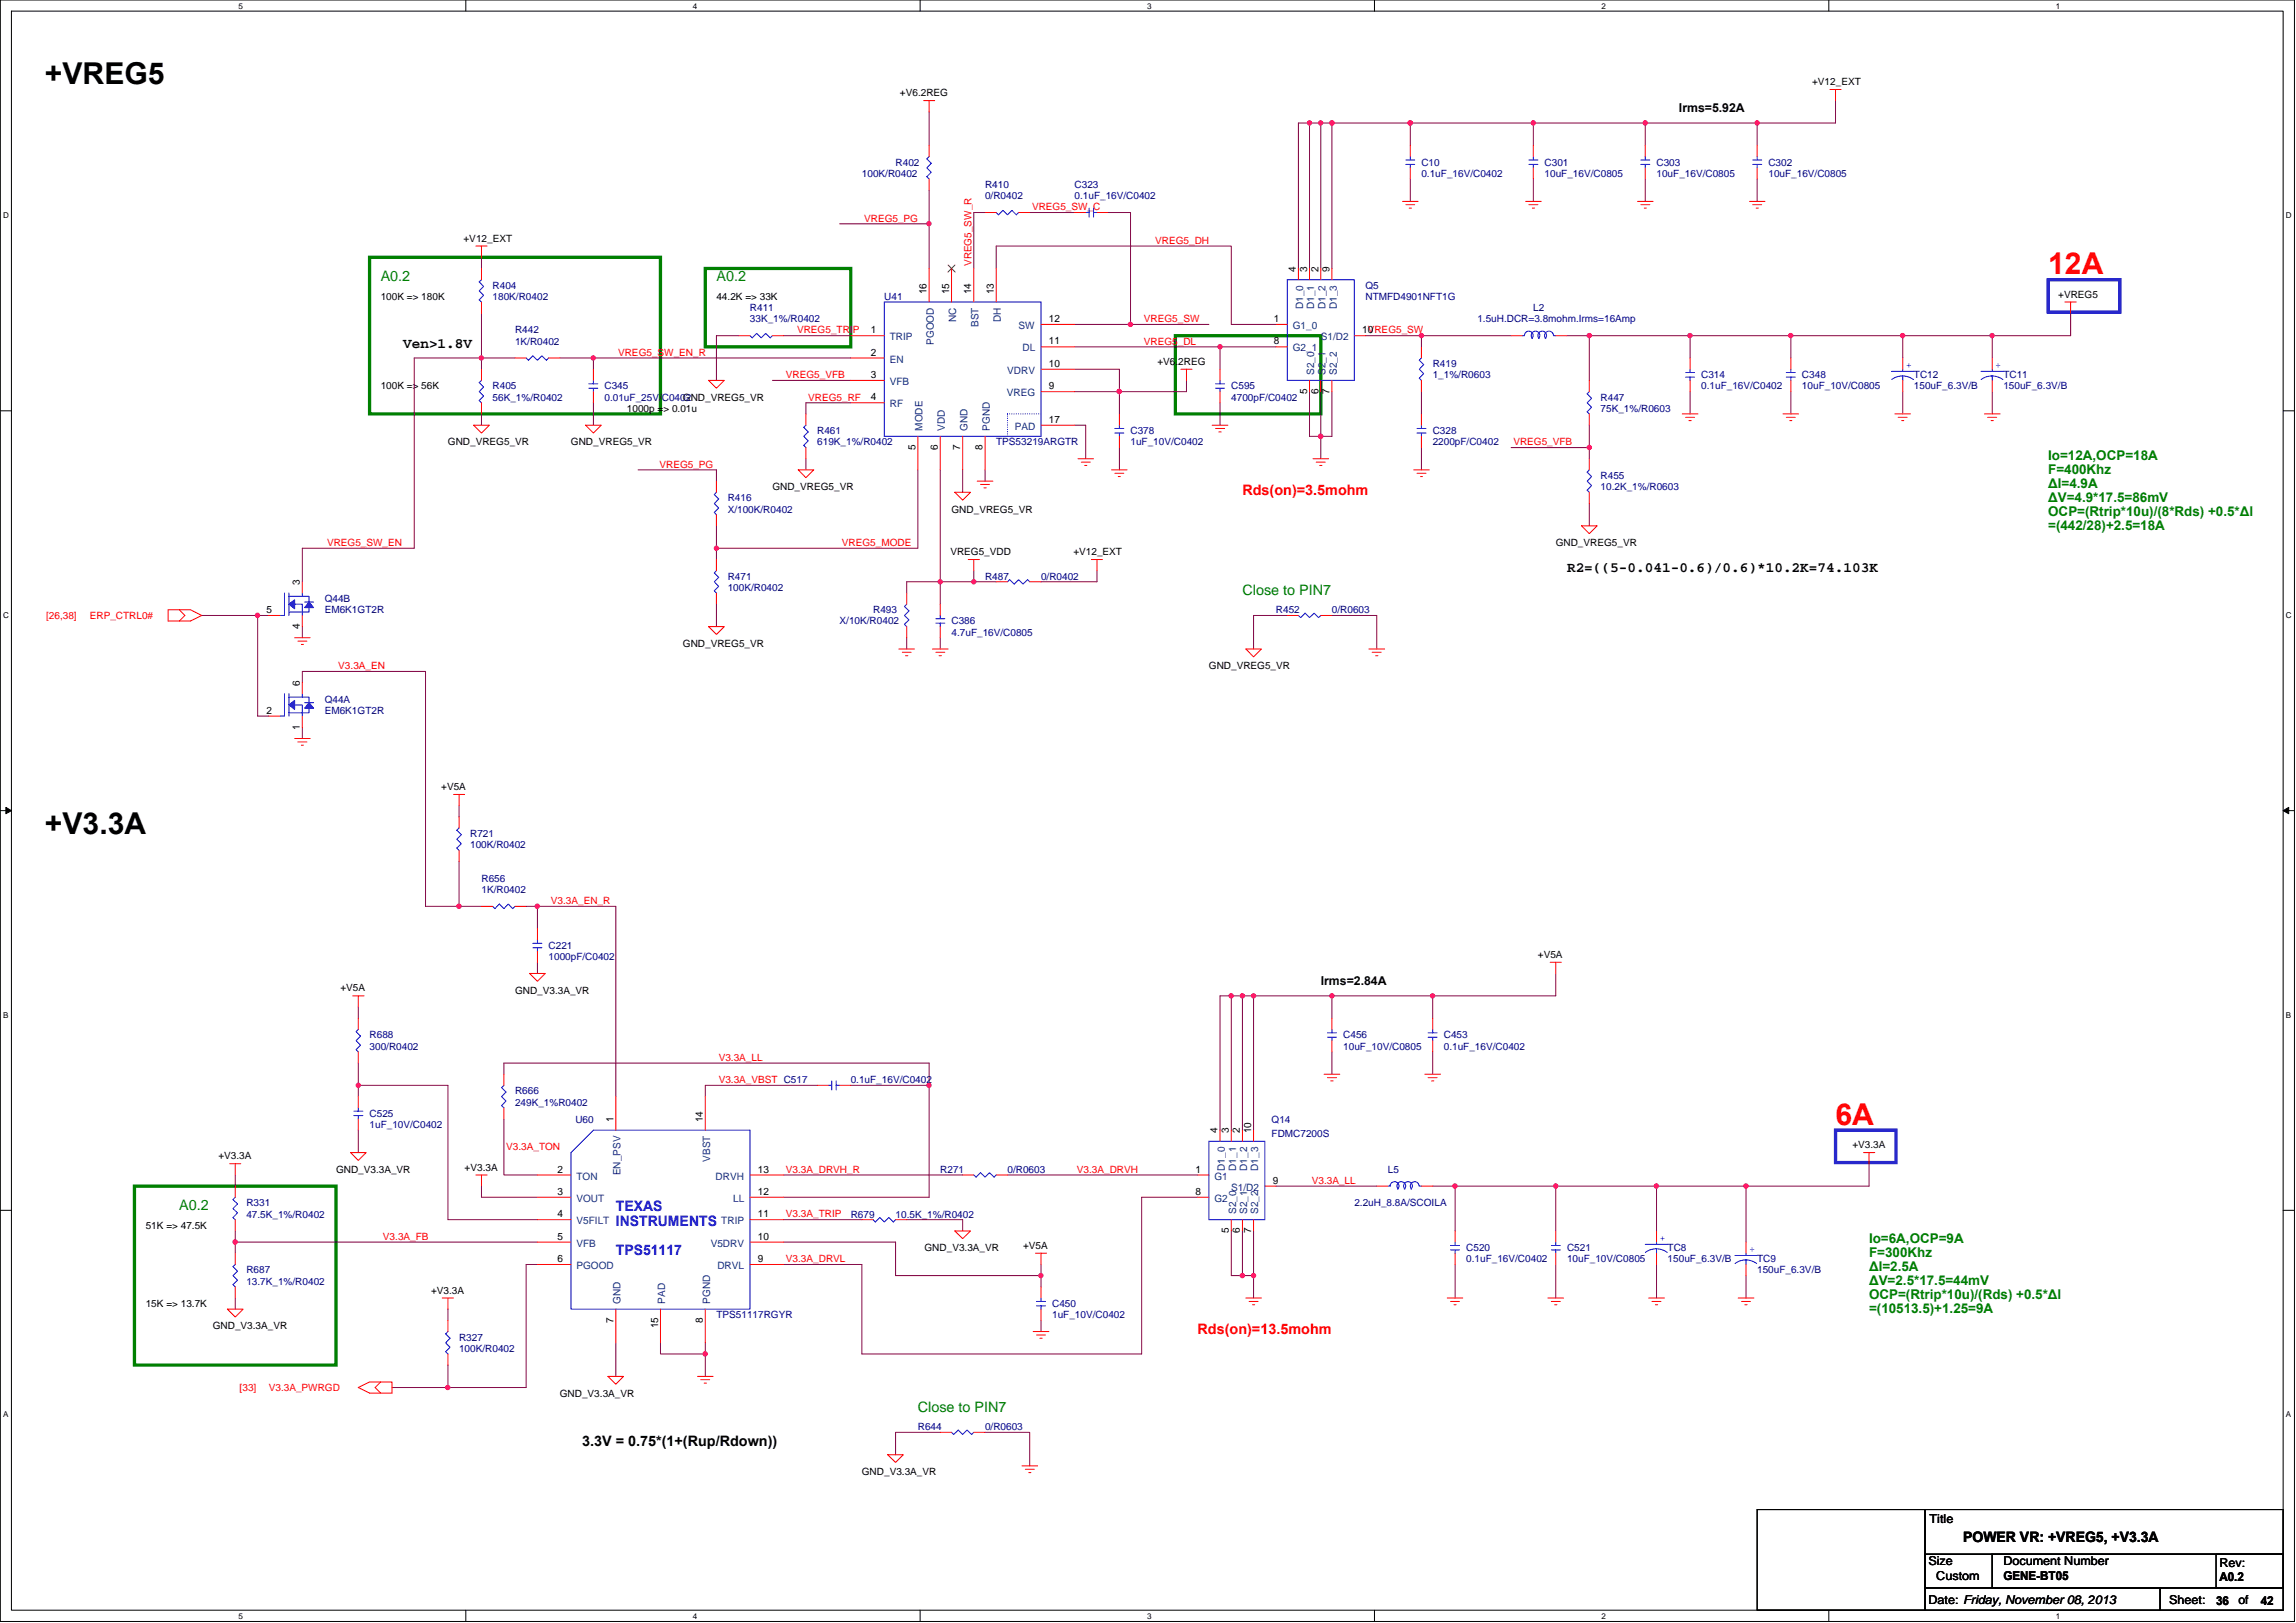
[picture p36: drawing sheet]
<svg xmlns="http://www.w3.org/2000/svg" width="297mm" height="210mm" viewBox="0 0 297 210" stroke-linecap="round" stroke-linejoin="round" font-family="sans-serif">
<defs><g id="words">
<g font-size="3.9">
<text x="5.8" y="10.9">+VREG5</text>
<text x="5.8" y="107.8">+V3.3A</text>
</g>
<g font-size="3.9" fill="#f00">
<text x="265" y="35.5">12A</text>
<text x="237.5" y="145.5">6A</text>
</g>
<g font-size="1.9" fill="#008000">
<text x="49.3" y="36.4">A0.2</text>
<text x="92.7" y="36.4">A0.2</text>
<text x="160.7" y="76.9">Close to PIN7</text>
<text x="23.2" y="156.6">A0.2</text>
<text x="118.7" y="182.6">Close to PIN7</text>
</g>
<g font-size="1.9">
<text x="52.2" y="45">Ven&gt;1.8V</text>
<text x="202.7" y="74">R2=((5-0.041-0.6)/0.6)*10.2K=74.103K</text>
<text x="75.3" y="187">3.3V = 0.75*(1+(Rup/Rdown))</text>
<text x="254" y="199.5">POWER VR: +VREG5, +V3.3A</text>
</g>
<g font-size="1.9" fill="#f00">
<text x="160.7" y="64">Rds(on)=3.5mohm</text>
<text x="154.9" y="172.6">Rds(on)=13.5mohm</text>
</g>
<g font-size="1.9" fill="#00f">
<text x="79.7" y="156.6">TEXAS</text>
<text x="79.7" y="158.6">INSTRUMENTS</text>
<text x="79.7" y="162.4">TPS51117</text>
</g>
<g font-size="1.7" fill="#008000">
<text x="265" y="59.5">Io=12A,OCP=18A</text>
<text x="265" y="61.3">F=400Khz</text>
<text x="265" y="63.1">∆I=4.9A</text>
<text x="265" y="64.9">∆V=4.9*17.5=86mV</text>
<text x="265" y="66.7">OCP=(Rtrip*10u)/(8*Rds) +0.5*∆I</text>
<text x="265" y="68.5">=(442/28)+2.5=18A</text>
<text x="241.8" y="160.9">Io=6A,OCP=9A</text>
<text x="241.8" y="162.7">F=300Khz</text>
<text x="241.8" y="164.5">∆I=2.5A</text>
<text x="241.8" y="166.3">∆V=2.5*17.5=44mV</text>
<text x="241.8" y="168.1">OCP=(Rtrip*10u)/(Rds) +0.5*∆I</text>
<text x="241.8" y="169.9">=(10513.5)+1.25=9A</text>
</g>
<g font-size="1.6">
<text x="217.2" y="14.5">Irms=5.92A</text>
<text x="170.9" y="127.4">Irms=2.84A</text>
<text x="249.6" y="197">Title</text>
<text x="249.5" y="202.5">Size</text>
<text x="259.2" y="202.5">Document Number</text>
<text x="287.1" y="202.8">Rev:</text>
<text x="249.5" y="207.6">Date: Friday, November 08, 2013</text>
<text x="250.5" y="204.4">Custom</text>
<text x="259.2" y="204.4">GENE-BT05</text>
<text x="280.6" y="207.6">Sheet:</text>
<text x="286.7" y="207.6">36</text>
<text x="287.1" y="204.6">A0.2</text>
<text x="289.6" y="207.6">of</text>
<text x="292.5" y="207.6">42</text>
</g>
<g font-size="1.3">
<text x="234.4" y="11">+V12_EXT</text>
<text x="116.4" y="12.4">+V6.2REG</text>
<text x="60" y="31.3">+V12_EXT</text>
<text x="167.7" y="35.2" transform="rotate(-90 167.7 35.2)">4</text>
<text x="169.1" y="35.2" transform="rotate(-90 169.1 35.2)">3</text>
<text x="170.6" y="35.2" transform="rotate(-90 170.6 35.2)">2</text>
<text x="172" y="35.2" transform="rotate(-90 172 35.2)">9</text>
<text x="49.3" y="38.8">100K =&gt; 180K</text>
<text x="92.7" y="38.8">44.2K =&gt; 33K</text>
<text x="119.9" y="38.1" transform="rotate(-90 119.9 38.1)">16</text>
<text x="122.8" y="38.1" transform="rotate(-90 122.8 38.1)">15</text>
<text x="125.7" y="38.1" transform="rotate(-90 125.7 38.1)">14</text>
<text x="128.6" y="38.1" transform="rotate(-90 128.6 38.1)">13</text>
<text x="135.7" y="41.7">12</text>
<text x="164.8" y="41.7">1</text>
<text x="266.3" y="38.5">+VREG5</text>
<text x="112.7" y="43.1">1</text>
<text x="112.7" y="46">2</text>
<text x="135.7" y="47.5">10</text>
<text x="135.7" y="44.6">11</text>
<text x="149.7" y="47.2">+V6.2REG</text>
<text x="164.8" y="44.6">8</text>
<text x="176.2" y="43.1">10</text>
<text x="49.3" y="50.4">100K =&gt; 56K</text>
<text x="81.1" y="53.3">1000p =&gt; 0.01u</text>
<text x="88.3" y="51.8">GND_VREG5_VR</text>
<text x="112.7" y="48.9">3</text>
<text x="112.7" y="51.8">4</text>
<text x="135.7" y="50.4">9</text>
<text x="169.1" y="50.9" transform="rotate(-90 169.1 50.9)">5</text>
<text x="170.6" y="50.9" transform="rotate(-90 170.6 50.9)">6</text>
<text x="172" y="50.9" transform="rotate(-90 172 50.9)">7</text>
<text x="58" y="57.6">GND_VREG5_VR</text>
<text x="73.9" y="57.6">GND_VREG5_VR</text>
<text x="118.4" y="58.2" transform="rotate(-90 118.4 58.2)">5</text>
<text x="121.3" y="58.2" transform="rotate(-90 121.3 58.2)">6</text>
<text x="124.2" y="58.2" transform="rotate(-90 124.2 58.2)">7</text>
<text x="127.1" y="58.2" transform="rotate(-90 127.1 58.2)">8</text>
<text x="135.7" y="54.7">17</text>
<text x="99.9" y="63.4">GND_VREG5_VR</text>
<text x="123" y="71.8">VREG5_VDD</text>
<text x="123.1" y="66.3">GND_VREG5_VR</text>
<text x="138.9" y="71.8">+V12_EXT</text>
<text x="201.3" y="70.7">GND_VREG5_VR</text>
<text x="38.8" y="75.7" transform="rotate(-90 38.8 75.7)">3</text>
<text x="34.5" y="79.3">5</text>
<text x="38.8" y="81.4" transform="rotate(-90 38.8 81.4)">4</text>
<text x="88.3" y="83.7">GND_VREG5_VR</text>
<text x="38.8" y="88.7" transform="rotate(-90 38.8 88.7)">6</text>
<text x="156.4" y="86.6">GND_VREG5_VR</text>
<text x="34.5" y="92.3">2</text>
<text x="38.8" y="94.4" transform="rotate(-90 38.8 94.4)">1</text>
<text x="57.1" y="102.2">+V5A</text>
<text x="199" y="123.9">+V5A</text>
<text x="44" y="128.3">+V5A</text>
<text x="66.6" y="128.6">GND_V3.3A_VR</text>
<text x="28.3" y="150">+V3.3A</text>
<text x="79.4" y="145.2" transform="rotate(-90 79.4 145.2)">1</text>
<text x="90.9" y="145.2" transform="rotate(-90 90.9 145.2)">14</text>
<text x="157.5" y="146.6" transform="rotate(-90 157.5 146.6)">4</text>
<text x="159" y="146.6" transform="rotate(-90 159 146.6)">3</text>
<text x="160.4" y="146.6" transform="rotate(-90 160.4 146.6)">2</text>
<text x="161.9" y="146.6" transform="rotate(-90 161.9 146.6)">10</text>
<text x="239.6" y="148.5">+V3.3A</text>
<text x="43.5" y="151.7">GND_V3.3A_VR</text>
<text x="60.1" y="151.4">+V3.3A</text>
<text x="72.1" y="151.7">2</text>
<text x="72.1" y="154.6">3</text>
<text x="98" y="151.7">13</text>
<text x="98" y="154.6">12</text>
<text x="154.7" y="151.7">1</text>
<text x="154.7" y="154.6">8</text>
<text x="164.7" y="153.1">9</text>
<text x="18.9" y="159">51K =&gt; 47.5K</text>
<text x="72.1" y="157.5">4</text>
<text x="72.1" y="160.4">5</text>
<text x="98" y="160.4">10</text>
<text x="98" y="157.5">11</text>
<text x="119.6" y="161.9">GND_V3.3A_VR</text>
<text x="132.4" y="161.6">+V5A</text>
<text x="159" y="159.5" transform="rotate(-90 159 159.5)">5</text>
<text x="160.4" y="159.5" transform="rotate(-90 160.4 159.5)">6</text>
<text x="161.9" y="159.5" transform="rotate(-90 161.9 159.5)">7</text>
<text x="55.8" y="167.4">+V3.3A</text>
<text x="72.1" y="163.3">6</text>
<text x="98" y="163.3">9</text>
<text x="18.9" y="169.1">15K =&gt; 13.7K</text>
<text x="27.5" y="172">GND_V3.3A_VR</text>
<text x="79.4" y="171.1" transform="rotate(-90 79.4 171.1)">7</text>
<text x="85.1" y="171.8" transform="rotate(-90 85.1 171.8)">15</text>
<text x="90.9" y="171.1" transform="rotate(-90 90.9 171.1)">8</text>
<text x="72.4" y="180.7">GND_V3.3A_VR</text>
<text x="111.5" y="190.8">GND_V3.3A_VR</text>
</g>
<g font-size="1.3" fill="#000080">
<text x="111.5" y="22.9">100K/R0402</text>
<text x="115.9" y="21.4">R402</text>
<text x="183.9" y="21.4">C10</text>
<text x="183.9" y="22.9">0.1uF_16V/C0402</text>
<text x="199.8" y="21.4">C301</text>
<text x="199.8" y="22.9">10uF_16V/C0805</text>
<text x="214.3" y="21.4">C303</text>
<text x="214.3" y="22.9">10uF_16V/C0805</text>
<text x="228.8" y="21.4">C302</text>
<text x="228.8" y="22.9">10uF_16V/C0805</text>
<text x="127.4" y="24.3">R410</text>
<text x="127.4" y="25.8">0/R0402</text>
<text x="139" y="24.3">C323</text>
<text x="139" y="25.8">0.1uF_16V/C0402</text>
<text x="63.7" y="37.4">R404</text>
<text x="63.7" y="38.8">180K/R0402</text>
<text x="97" y="40.2">R411</text>
<text x="97" y="41.7">33K_1%/R0402</text>
<text x="114.4" y="38.8">U41</text>
<text x="176.7" y="37.4">Q5</text>
<text x="176.7" y="38.8">NTMFD4901NFT1G</text>
<text x="191.1" y="41.7">1.5uH.DCR=3.8mohm.Irms=16Amp</text>
<text x="198.4" y="40.2">L2</text>
<text x="66.6" y="43.1">R442</text>
<text x="66.6" y="44.6">1K/R0402</text>
<text x="185.4" y="47.5">R419</text>
<text x="63.7" y="50.4">R405</text>
<text x="63.7" y="51.8">56K_1%/R0402</text>
<text x="78.2" y="50.4">C345</text>
<text x="78.2" y="51.8">0.01uF_25V/C0402</text>
<text x="159.3" y="50.4">C595</text>
<text x="159.3" y="51.8">4700pF/C0402</text>
<text x="185.4" y="48.9">1_1%/R0603</text>
<text x="207.1" y="51.8">R447</text>
<text x="207.1" y="53.3">75K_1%/R0603</text>
<text x="220.1" y="48.9">C314</text>
<text x="220.1" y="50.4">0.1uF_16V/C0402</text>
<text x="233.1" y="48.9">C348</text>
<text x="233.1" y="50.4">10uF_10V/C0805</text>
<text x="247.6" y="48.9">TC12</text>
<text x="247.6" y="50.4">150uF_6.3V/B</text>
<text x="259.2" y="48.9">TC11</text>
<text x="259.2" y="50.4">150uF_6.3V/B</text>
<text x="105.7" y="56.2">R461</text>
<text x="105.7" y="57.6">619K_1%/R0402</text>
<text x="128.9" y="57.6">TPS53219ARGTR</text>
<text x="146.3" y="56.2">C378</text>
<text x="146.3" y="57.6">1uF_10V/C0402</text>
<text x="185.4" y="56.2">C328</text>
<text x="185.4" y="57.6">2200pF/C0402</text>
<text x="94.1" y="64.9">R416</text>
<text x="207.1" y="62">R455</text>
<text x="207.1" y="63.4">10.2K_1%/R0603</text>
<text x="94.1" y="66.3">X/100K/R0402</text>
<text x="42" y="77.9">Q44B</text>
<text x="94.1" y="75">R471</text>
<text x="94.1" y="76.4">100K/R0402</text>
<text x="127.4" y="75">R487</text>
<text x="134.7" y="75">0/R0402</text>
<text x="42" y="79.3">EM6K1GT2R</text>
<text x="108.6" y="80.8">X/10K/R0402</text>
<text x="113" y="79.3">R493</text>
<text x="123.1" y="80.8">C386</text>
<text x="123.1" y="82.2">4.7uF_16V/C0805</text>
<text x="165.1" y="79.3">R452</text>
<text x="172.3" y="79.3">0/R0603</text>
<text x="42" y="90.9">Q44A</text>
<text x="42" y="92.4">EM6K1GT2R</text>
<text x="60.8" y="108.3">R721</text>
<text x="60.8" y="109.7">100K/R0402</text>
<text x="62.3" y="114.1">R656</text>
<text x="62.3" y="115.5">1K/R0402</text>
<text x="71" y="122.8">C221</text>
<text x="71" y="124.2">1000pF/C0402</text>
<text x="47.8" y="134.3">R688</text>
<text x="47.8" y="135.8">300/R0402</text>
<text x="173.8" y="134.3">C456</text>
<text x="173.8" y="135.8">10uF_10V/C0805</text>
<text x="186.8" y="134.3">C453</text>
<text x="186.8" y="135.8">0.1uF_16V/C0402</text>
<text x="66.6" y="141.6">R666</text>
<text x="66.6" y="143">249K_1%R0402</text>
<text x="110.1" y="140.1">0.1uF_16V/C0402</text>
<text x="47.8" y="144.5">C525</text>
<text x="47.8" y="145.9">1uF_10V/C0402</text>
<text x="74.4" y="145.4">U60</text>
<text x="164.5" y="145.4">Q14</text>
<text x="164.5" y="147.1">FDMC7200S</text>
<text x="121.6" y="151.7">R271</text>
<text x="130.3" y="151.7">0/R0603</text>
<text x="179.6" y="151.7">L5</text>
<text x="31.9" y="156.1">R331</text>
<text x="31.9" y="157.5">47.5K_1%/R0402</text>
<text x="110.1" y="157.5">R679</text>
<text x="115.9" y="157.5">10.5K_1%/R0402</text>
<text x="175.2" y="156.1">2.2uH_8.8A/SCOILA</text>
<text x="189.7" y="161.9">C520</text>
<text x="202.7" y="161.9">C521</text>
<text x="215.7" y="161.9">TC8</text>
<text x="31.9" y="164.8">R687</text>
<text x="31.9" y="166.2">13.7K_1%/R0402</text>
<text x="189.7" y="163.3">0.1uF_16V/C0402</text>
<text x="202.7" y="163.3">10uF_10V/C0805</text>
<text x="215.7" y="163.3">150uF_6.3V/B</text>
<text x="227.3" y="163.3">TC9</text>
<text x="227.3" y="164.8">150uF_6.3V/B</text>
<text x="59.4" y="173.4">R327</text>
<text x="92.7" y="170.5">TPS51117RGYR</text>
<text x="136.1" y="169.1">C450</text>
<text x="136.1" y="170.5">1uF_10V/C0402</text>
<text x="59.4" y="174.9">100K/R0402</text>
<text x="118.7" y="185">R644</text>
<text x="127.4" y="185">0/R0603</text>
</g>
<g font-size="1.3" fill="#f00">
<text x="111.8" y="28.7">VREG5_PG</text>
<text x="133.5" y="27.2">VREG5_SW_C</text>
<text x="125.7" y="34.4" transform="rotate(-90 125.7 34.4)">VREG5_SW_R</text>
<text x="149.5" y="31.5">VREG5_DH</text>
<text x="148" y="41.7">VREG5_SW</text>
<text x="80" y="46">VREG5_SW_EN_R</text>
<text x="103.1" y="43.1">VREG5_TRIP</text>
<text x="148" y="44.6">VREG5_DL</text>
<text x="176.9" y="43.1">VREG5_SW</text>
<text x="101.7" y="48.9">VREG5_VFB</text>
<text x="104.6" y="51.8">VREG5_RF</text>
<text x="195.8" y="57.6">VREG5_VFB</text>
<text x="85.3" y="60.5">VREG5_PG</text>
<text x="42.3" y="70.6">VREG5_SW_EN</text>
<text x="108.9" y="70.6">VREG5_MODE</text>
<text x="6" y="80.1">[26,38]</text>
<text x="11.6" y="80.1">ERP_CTRL0#</text>
<text x="43.8" y="86.6">V3.3A_EN</text>
<text x="71.3" y="117">V3.3A_EN_R</text>
<text x="93" y="137.2">V3.3A_LL</text>
<text x="93" y="140.1">V3.3A_VBST C517</text>
<text x="65.5" y="148.8">V3.3A_TON</text>
<text x="101.7" y="151.7">V3.3A_DRVH_R</text>
<text x="139.3" y="151.7">V3.3A_DRVH</text>
<text x="169.7" y="153.2">V3.3A_LL</text>
<text x="49.5" y="160.4">V3.3A_FB</text>
<text x="101.7" y="157.5">V3.3A_TRIP</text>
<text x="101.7" y="163.3">V3.3A_DRVL</text>
<text x="31" y="180">[33]</text>
<text x="34.8" y="180">V3.3A_PWRGD</text>
</g>
<g font-size="1.3" fill="#004080">
<text x="123.7" y="41.7" transform="rotate(-90 123.7 41.7)">NC</text>
<text x="129.5" y="41.7" transform="rotate(-90 129.5 41.7)">DH</text>
<text x="168.6" y="40" transform="rotate(-90 168.6 40)">D1_0</text>
<text x="170" y="40" transform="rotate(-90 170 40)">D1_1</text>
<text x="171.5" y="40" transform="rotate(-90 171.5 40)">D1_2</text>
<text x="172.9" y="40" transform="rotate(-90 172.9 40)">D1_3</text>
<text x="115.1" y="44">TRIP</text>
<text x="115.1" y="46.9">EN</text>
<text x="120.8" y="44.6" transform="rotate(-90 120.8 44.6)">PGOOD</text>
<text x="126.6" y="42.3" transform="rotate(-90 126.6 42.3)">BST</text>
<text x="131.8" y="42.6">SW</text>
<text x="132.3" y="45.5">DL</text>
<text x="167.3" y="42.6">G1_0</text>
<text x="167.3" y="45.5">G2_1</text>
<text x="170.9" y="44">S1/D2</text>
<text x="115.1" y="49.8">VFB</text>
<text x="115.1" y="52.7">RF</text>
<text x="130.3" y="51.3">VREG</text>
<text x="130.3" y="48.4">VDRV</text>
<text x="170" y="48.5" transform="rotate(-90 170 48.5)">S2_0</text>
<text x="171.5" y="48.5" transform="rotate(-90 171.5 48.5)">S2_1</text>
<text x="172.9" y="48.5" transform="rotate(-90 172.9 48.5)">S2_2</text>
<text x="119.4" y="55.7" transform="rotate(-90 119.4 55.7)">MODE</text>
<text x="122.3" y="55.7" transform="rotate(-90 122.3 55.7)">VDD</text>
<text x="125.2" y="55.7" transform="rotate(-90 125.2 55.7)">GND</text>
<text x="128.1" y="55.7" transform="rotate(-90 128.1 55.7)">PGND</text>
<text x="131.3" y="55.6">PAD</text>
<text x="74.6" y="152.6">TON</text>
<text x="74.6" y="155.5">VOUT</text>
<text x="80.3" y="152.1" transform="rotate(-90 80.3 152.1)">EN_PSV</text>
<text x="91.9" y="150.3" transform="rotate(-90 91.9 150.3)">VBST</text>
<text x="92.6" y="152.6">DRVH</text>
<text x="94.9" y="155.5">LL</text>
<text x="157.1" y="152.6">G1</text>
<text x="157.1" y="155.5">G2</text>
<text x="158.5" y="151.5" transform="rotate(-90 158.5 151.5)">D1_0</text>
<text x="159.3" y="154.1">S1/D2</text>
<text x="159.9" y="151.5" transform="rotate(-90 159.9 151.5)">D1_1</text>
<text x="161.4" y="151.5" transform="rotate(-90 161.4 151.5)">D1_2</text>
<text x="162.8" y="151.5" transform="rotate(-90 162.8 151.5)">D1_3</text>
<text x="74.6" y="158.4">V5FILT</text>
<text x="74.6" y="161.3">VFB</text>
<text x="91.9" y="161.3">V5DRV</text>
<text x="93.3" y="158.4">TRIP</text>
<text x="159.9" y="157.1" transform="rotate(-90 159.9 157.1)">S2_0</text>
<text x="161.4" y="157.1" transform="rotate(-90 161.4 157.1)">S2_1</text>
<text x="162.8" y="157.1" transform="rotate(-90 162.8 157.1)">S2_2</text>
<text x="74.6" y="164.2">PGOOD</text>
<text x="92.8" y="164.2">DRVL</text>
<text x="80.3" y="168.7" transform="rotate(-90 80.3 168.7)">GND</text>
<text x="86.1" y="168.7" transform="rotate(-90 86.1 168.7)">PAD</text>
<text x="91.9" y="168.7" transform="rotate(-90 91.9 168.7)">PGND</text>
</g>
<g font-size="1.3" fill="#00f">
<text x="246.6" y="47.6">+</text>
<text x="258.2" y="47.6">+</text>
<text x="214.7" y="160.6">+</text>
<text x="226.3" y="162">+</text>
</g>
<g font-size="1">
<text x="30.9" y="1.1">5</text>
<text x="89.6" y="1.1">4</text>
<text x="148.4" y="1.1">3</text>
<text x="207.2" y="1.1">2</text>
<text x="266" y="1.1">1</text>
<text x=".4" y="28.2">D</text>
<text x="295.7" y="28.2">D</text>
<text x=".4" y="79.9">C</text>
<text x="295.7" y="79.9">C</text>
<text x=".4" y="131.7">B</text>
<text x="295.7" y="131.7">B</text>
<text x=".4" y="183.4">A</text>
<text x="295.7" y="183.4">A</text>
<text x="30.9" y="209.4">5</text>
<text x="89.6" y="209.4">4</text>
<text x="148.4" y="209.4">3</text>
<text x="207.2" y="209.4">2</text>
<text x="266" y="209.4">1</text>
</g>
</g></defs>
<path d="M0 0h296.8v209.8h-296.8zM1.5 1.4h293.9v206.9h-293.9z" fill="none" stroke="#000" stroke-width=".13"/>
<g fill="#fff">
<path d="M30.9 .1h.5v1.2h-.5z"/>
<path d="M30.9 208.5h.5v1.1h-.5z"/>
</g>
<path d="M60.3 0v1.4M60.3 208.3v1.5" fill="none" stroke="#000" stroke-width=".13"/>
<g fill="#fff">
<path d="M89.6 .1h.6v1.2h-.6z"/>
<path d="M89.6 208.5h.6v1.1h-.6z"/>
</g>
<path d="M119 0v1.4M119 208.3v1.5" fill="none" stroke="#000" stroke-width=".13"/>
<g fill="#fff">
<path d="M148.4 .1h.6v1.2h-.6z"/>
<path d="M148.4 208.5h.6v1.1h-.6z"/>
</g>
<path d="M177.8 0v1.4M177.8 208.3v1.5" fill="none" stroke="#000" stroke-width=".13"/>
<g fill="#fff">
<path d="M207.2 .1h.6v1.2h-.6z"/>
<path d="M207.2 208.5h.6v1.1h-.6z"/>
</g>
<path d="M236.6 0v1.4M236.6 208.3v1.5" fill="none" stroke="#000" stroke-width=".13"/>
<g fill="#fff">
<path d="M266 .1h.5v1.2h-.5z"/>
<path d="M266 208.5h.5v1.1h-.5z"/>
<path d="M.4 27.3h.7v1.1h-.7z"/>
<path d="M295.7 27.3h.8v1.1h-.8z"/>
<path d="M.4 79h.7v1.2h-.7z"/>
<path d="M295.7 79h.8v1.2h-.8z"/>
</g>
<path d="M0 53.1h1.5M295.4 53.1h1.4" fill="none" stroke="#000" stroke-width=".13"/>
<g fill="#fff">
<path d="M.4 130.7h.7v1.2h-.7z"/>
<path d="M295.7 130.7h.7v1.2h-.7z"/>
</g>
<path d="M0 104.9h1.5M295.4 104.9h1.4" fill="none" stroke="#000" stroke-width=".13"/>
<path d="M.8 104.5l.7 .4-.7 .4zM295.4 104.9l.7-.4v.8z" fill="#000" stroke="#000" stroke-width=".13"/>
<g fill="#fff">
<path d="M.4 182.4h.7v1.2h-.7z"/>
<path d="M295.7 182.4h.7v1.2h-.7z"/>
</g>
<path d="M0 156.6h1.5M295.4 156.6h1.4M227.3 195.3h21.7v13h-21.7zM249 195.3h46.4v5.8h-46.4zM249 201.1h8.7v4.3h-8.7zM249 205.4h30.5v2.9h-30.5zM257.7 201.1h37.7v4.3h-37.7zM279.5 205.4h15.9v2.9h-15.9zM286.7 201.1h8.7v4.3h-8.7z" fill="none" stroke="#000" stroke-width=".13"/>
<path d="M265 36.2h9.3v4.2h-9.3zM237.5 146.2h7.8v4.2h-7.8z" fill="none" stroke="#00f" stroke-width=".42"/>
<path d="M47.8 33.3h37.6v20.3h-37.6zM91.2 34.7h18.9v10.2h-18.9zM152.1 43.4h18.8v10.2h-18.8zM17.4 153.5h26.1v23.1h-26.1z" fill="none" stroke="#008000" stroke-width=".42"/>
<g fill="none" stroke="#800040" stroke-width=".13">
<path d="M120.2 14.5v4.3M169.4 15.9v18.8M169.4 15.9h1.5M169.4 15.9h-1.4v18.8M170.9 15.9v18.8M170.9 15.9h1.4M172.3 15.9h10.2M172.3 15.9v18.8M182.5 15.9h15.9M182.5 15.9v2.9M198.4 15.9h14.4M198.4 15.9v2.9"/>
<path d="M212.8 15.9v2.9M212.8 15.9h14.5M227.3 15.9v2.9M237.5 13v2.9h-10.2M62.3 33.3v1.4M108.6 29h11.6M120.2 24.6v4.4M120.2 29v5.7M127.4 27.5h-1.4v7.2M128.9 34.7v-2.9h30.4v10.2h5.8M133.2 27.5h5.8M143.4 27.5h2.9v14.5"/>
<path d="M182.5 23.2v2.9M198.4 23.2v2.9M212.8 23.2v2.9M227.3 23.2v2.9M62.3 46.3h-8.7v24.6h-14.5v4.4M62.3 40.5v5.8M62.3 46.3v1.5M62.3 53.6v1.4M62.3 46.3h4.3M72.4 46.3h4.4M76.8 52.1v2.9M76.8 46.3v1.5"/>
<path d="M76.8 46.3h33.3M95.6 43.4h-2.9v5.8M99.9 49.2h10.2M101.4 43.4h8.7M104.3 59.4v1.4M110.1 52.1h-5.8v1.5M139 47.8h5.8v2.9M139 50.7h5.8M139 55h1.5v4.4M139 44.9h18.8M139 42h7.3M144.8 50.7v2.9"/>
<path d="M144.8 57.9v2.9M146.3 42h10.1M153.5 49.2v1.5h-8.7M157.8 44.9h7.3M157.8 44.9v2.9M157.8 52.1v2.9M169.4 50.7v5.8h1.5M170.9 56.5v2.9M170.9 50.7v5.8M172.3 50.7v5.8h-1.4M176.7 43.4h7.2v1.5M183.9 50.7v2.9"/>
<path d="M183.9 57.9v2.9M183.9 43.4h11.6M195.5 57.9h10.1M202.7 43.4h2.9M205.6 55v2.9M205.6 43.4v5.8M205.6 57.9v1.5M205.6 43.4h13M218.6 43.4h13.1v2.9M218.6 50.7v2.9M218.6 43.4v2.9M231.7 50.7v2.9"/>
<path d="M231.7 43.4h14.5v2.9M246.2 43.4h11.5M246.2 50.7v2.9M257.7 43.4v2.9M257.7 50.7v2.9M267.9 40.5v2.9h-10.2M26.1 79.6h7.2M33.3 79.6v13h1.5M33.3 79.6h1.5M82.5 60.8h10.2v1.5M92.7 78.2v2.9M92.7 68v2.9"/>
<path d="M92.7 70.9v1.5M118.7 60.8v10.1h-26M121.6 75.3h-4.3v1.4M121.6 75.3v2.9M121.6 60.8v14.5M121.6 75.3h4.4M124.5 60.8v2.9M126 73.8v1.5M126 75.3h2.9M127.4 60.8v1.5M141.9 73.8v1.5h-7.2M166.5 79.6h-4.3v4.4"/>
<path d="M172.3 79.6h5.8v4.4M205.6 65.2v2.8M39.1 81.1v1.4M39.1 94.1v1.4M39.1 88.3v-1.4h16v30.4h4.3M117.3 82.5v1.5M121.6 82.5v1.5M59.4 117.3h2.9M59.4 104.2v1.5M59.4 111.5v5.8M68.1 117.3h1.4v2.9M69.5 117.3h10.2v24.6"/>
<path d="M46.4 130.3v1.4M46.4 137.5v2.9M65.2 139v-1.5h55v2.9M69.5 124.5v1.4M159.3 128.8h-1.5v17.4M159.3 128.8v17.4M159.3 128.8h1.4M160.7 128.8h1.5M160.7 128.8v17.4M162.2 128.8h10.1M162.2 128.8v17.4M172.3 128.8v2.9"/>
<path d="M172.3 136.1v2.9M172.3 128.8h13.1M185.4 136.1v2.9M185.4 128.8v2.9M201.3 125.9v2.9h-15.9M30.4 152v1.5M30.4 159.3v1.4M46.4 140.4h11.6v17.4h11.5M46.4 140.4v1.5M46.4 146.2v2.9M62.3 153.5v1.4h7.2M65.2 144.8v7.2h4.3"/>
<path d="M101.4 152h23.1M101.4 157.8h10.1M105.7 140.4h-14.5v1.5M110.1 140.4h10.1M117.3 157.8h7.2v1.5M120.2 140.4v14.5h-18.8M130.3 152h24.6M154.9 154.9h-7.2v20.3h-36.2v-11.6h-10.1M159.3 159.3v5.7h2.9M160.7 159.3v5.7M162.2 159.3v5.7M165.1 153.5h13"/>
<path d="M185.4 153.5h2.9M188.3 153.5v5.8M188.3 153.5h13M201.3 153.5h13M201.3 153.5v5.8M214.3 153.5v5.8M214.3 153.5h11.6M225.9 153.5v7.2M241.8 150.6v2.9h-15.9M30.4 167.9v1.5M30.4 160.7h39.1M30.4 160.7v1.4"/>
<path d="M50.7 179.5h7.3M58 169.4v1.4M58 176.6v2.9M69.5 163.6h-1.4v15.9h-10.1M79.7 173.7v4.4M85.4 173.7v1.5h5.8M91.2 173.7v1.5M91.2 175.2v2.9M101.4 160.7h14.5v4.3h18.8M134.7 163.6v1.4M134.7 170.8v1.5M134.7 165v1.5"/>
<path d="M162.2 165v2.9M188.3 163.6v4.3M201.3 163.6v4.3M214.3 163.6v4.3M225.9 165v2.9M121.6 185.3h-5.7v2.9M127.4 185.3h5.8v4.4"/>
</g>
<g fill="#f0f" stroke="#f0f" stroke-width=".13">
<circle cx="172.3" cy="128.8" r=".28"/>
<circle cx="185.3" cy="128.8" r=".28"/>
<circle cx="188.2" cy="153.4" r=".28"/>
<circle cx="91.2" cy="175.2" r=".28"/>
<circle cx="57.9" cy="179.5" r=".28"/>
<circle cx="214.3" cy="153.4" r=".28"/>
<circle cx="46.3" cy="140.4" r=".28"/>
<circle cx="201.3" cy="153.4" r=".28"/>
<circle cx="30.4" cy="160.7" r=".29"/>
<circle cx="134.7" cy="165" r=".28"/>
<circle cx="120.2" cy="140.4" r=".28"/>
<circle cx="225.9" cy="153.4" r=".29"/>
<circle cx="159.3" cy="128.8" r=".28"/>
<circle cx="160.7" cy="128.8" r=".28"/>
<circle cx="162.2" cy="128.8" r=".28"/>
<circle cx="160.7" cy="165" r=".28"/>
<circle cx="162.2" cy="165" r=".28"/>
<circle cx="59.4" cy="117.3" r=".29"/>
<circle cx="183.9" cy="43.4" r=".28"/>
<circle cx="169.4" cy="15.9" r=".28"/>
<circle cx="227.3" cy="15.9" r=".28"/>
<circle cx="121.6" cy="75.3" r=".28"/>
<circle cx="231.7" cy="43.4" r=".28"/>
<circle cx="212.8" cy="15.9" r=".28"/>
<circle cx="257.7" cy="43.4" r=".28"/>
<circle cx="246.1" cy="43.4" r=".28"/>
<circle cx="218.6" cy="43.4" r=".28"/>
<circle cx="205.6" cy="43.4" r=".28"/>
<circle cx="120.2" cy="28.9" r=".28"/>
<circle cx="182.4" cy="15.9" r=".29"/>
<circle cx="172.3" cy="15.9" r=".28"/>
<circle cx="144.8" cy="50.6" r=".28"/>
<circle cx="146.3" cy="42" r=".28"/>
<circle cx="205.6" cy="57.9" r=".28"/>
<circle cx="92.7" cy="70.9" r=".28"/>
<circle cx="170.9" cy="56.4" r=".28"/>
<circle cx="170.8" cy="15.9" r=".28"/>
<circle cx="157.8" cy="44.9" r=".28"/>
<circle cx="198.4" cy="15.9" r=".28"/>
<circle cx="62.3" cy="46.3" r=".28"/>
<circle cx="69.5" cy="117.3" r=".28"/>
<circle cx="76.7" cy="46.3" r=".28"/>
<circle cx="126" cy="75.3" r=".28"/>
<circle cx="33.3" cy="79.6" r=".28"/>
</g>
<g fill="none" stroke="#f00" stroke-width=".13">
<path d="M119.5 13h1.4M120.2 13v1.5M120.2 18.8v1.5M182.5 18.8v1.5M198.4 18.8v1.5M212.8 18.8v1.5M227.3 18.8v1.5M236.7 11.6h1.5M237.5 11.6v1.4M61.6 31.8h1.4M62.3 31.8v1.5M62.3 39.1v1.4"/>
<path d="M62.3 34.7v1.5M120.2 23.2v1.4M120.2 34.7v4.4M123.1 34.7v4.4M126 34.7v4.4M127.4 27.5h1.5M128.9 34.7v4.4M131.8 27.5h1.4M139 27.5h1.5M141.9 27.5h1.5M168 34.7v1.5M169.4 34.7v1.5"/>
<path d="M170.9 34.7v1.5M172.3 34.7v1.5M181.4 26.1h2.1M181.9 26.5h1.1M182.3 26.9h.3M182.5 21.7v1.5M197.4 26.1h2M197.8 26.5h1.2M198.2 26.9h.3M198.4 21.7v1.5M211.9 26.1h2M212.3 26.5h1.1"/>
<path d="M212.7 26.9h.3M212.8 21.7v1.5M226.3 26.1h2M226.8 26.5h1.1M227.2 26.9h.3M227.3 21.7v1.5M267.1 39.1h1.5M267.9 39.1v1.4M61.3 55h2l-1 1zM62.3 52.1v1.5M62.3 47.8v1.4M66.6 46.3h1.5"/>
<path d="M71 46.3h1.4M75.8 55h2l-1 1zM76.8 50.7v1.4M76.8 47.8v1.4M91.7 49.2h2l-1 1zM95.6 43.4h1.4M99.9 43.4h1.5M104.3 57.9v1.5M104.3 53.6v1.4M110.1 43.4h4.3M110.1 46.3h4.3M110.1 49.2h4.3"/>
<path d="M110.1 52.1h4.3M118.7 56.5v4.3M121.6 56.5v4.3M124.5 56.5v4.3M127.4 56.5v4.3M134.7 50.7h4.3M134.7 47.8h4.3M134.7 44.9h4.3M134.7 42h4.3M134.7 55h4.3M139.5 59.4h2M139.9 59.8h1.2"/>
<path d="M144.8 56.5v1.4M144.8 53.6v1.4M152.8 47.8h1.4M153.5 47.8v1.4M156.8 55h2.1M157.3 55.4h1.1M157.7 55.9h.3M157.8 50.7v1.4M157.8 47.8v1.4M165.1 42h1.4M165.1 44.9h1.4M169.4 49.2v1.5"/>
<path d="M169.9 59.4h2M170.3 59.8h1.1M170.9 49.2v1.5M172.3 49.2v1.5M175.2 43.4h1.5M183.9 49.2v1.5M183.9 44.9v1.4M183.9 56.5v1.4M183.9 53.6v1.4M195.5 43.4h1.4M201.3 43.4h1.4M205.6 59.4v1.4"/>
<path d="M205.6 53.6v1.4M205.6 49.2v1.5M217.6 53.6h2.1M218.1 54h1.1M218.5 54.4h.3M218.6 49.2v1.5M218.6 46.3v1.5M230.7 53.6h2M231.1 54h1.2M231.5 54.4h.3M231.7 49.2v1.5M231.7 46.3v1.5"/>
<path d="M245.1 53.6h2.1M245.6 54h1.1M246 54.4h.3M246.2 46.3v1.5M246.2 49.2v1.5M256.7 53.6h2.1M257.2 54h1.1M257.6 54.4h.3M257.7 46.3v1.5M257.7 49.2v1.5M21.8 78.9h2.8l1.5 .7-1.5 .7h-2.8zM23.2 78.9l.7 .7-.7 .7"/>
<path d="M34.8 79.6h1.4M39.1 75.3v1.4M39.1 79.6v1.5M92.7 76.7v1.5M92.7 72.4v1.4M92.7 66.6v1.4M92.7 62.3v1.4M103.3 60.8h2l-1 1zM117.3 76.7v1.5M121.6 78.2v1.4M123.5 63.7h2.1l-1.1 1zM125.3 72.4h1.4"/>
<path d="M126 72.4v1.4M126.4 62.3h2.1M126.8 62.7h1.2M127.3 63.1h.3M128.9 75.3h1.4M133.2 75.3h1.5M140.3 60.2h.3M141.2 72.4h1.4M141.9 72.4v1.4M143.8 60.8h2M144.2 61.2h1.2M144.7 61.7h.2"/>
<path d="M166.5 79.6h1.5M170.7 60.2h.3M170.9 79.6h1.4M182.9 60.8h2M183.3 61.2h1.2M183.8 61.7h.2M204.6 68h2l-1 1zM205.6 63.7v1.5M34.8 92.6h1.4M38.1 82.5h2M38.1 95.5h2M38.5 83h1.2"/>
<path d="M38.5 96h1.2M39 83.4h.3M39 96.4h.3M39.1 88.3v1.4M39.1 92.6v1.5M91.7 81.1h2l-1 1zM116.3 84h2M116.7 84.4h1.2M117.2 84.8h.3M117.3 81.1v1.4M120.6 84h2.1M121.1 84.4h1.1"/>
<path d="M121.5 84.8h.3M121.6 81.1v1.4M161.2 84h2l-1 1zM177.1 84h2M177.5 84.4h1.2M178 84.8h.3M58.7 102.8h1.4M59.4 102.8v1.4M59.4 110v1.5M59.4 105.7v1.4M62.3 117.3h1.4M66.6 117.3h1.5"/>
<path d="M45.6 128.8h1.5M46.4 128.8v1.5M46.4 136.1v1.4M46.4 131.7v1.5M65.2 139v1.4M68.5 125.9h2l-1 1.1zM69.5 123.1v1.4M69.5 120.2v1.4M171.3 139h2M171.7 139.4h1.2M172.2 139.8h.3M172.3 134.6v1.5"/>
<path d="M172.3 131.7v1.5M184.3 139h2.1M184.8 139.4h1.1M185.2 139.8h.3M185.4 134.6v1.5M185.4 131.7v1.5M200.6 124.5h1.4M201.3 124.5v1.4M29.7 150.6h1.5M30.4 150.6v1.4M30.4 157.8v1.5M30.4 153.5v1.4"/>
<path d="M45.4 149.1h2l-1 1zM46.4 144.8v1.4M46.4 141.9v1.4M61.6 152h1.4M62.3 152v1.5M65.2 143.3v1.5M69.5 152h4.4M69.5 154.9h4.4M69.5 157.8h4.4M79.7 141.9v4.3M91.2 141.9v4.3M97 157.8h4.4"/>
<path d="M97 154.9h4.4M97 152h4.4M105.7 140.4h1.5M108.6 140.4h1.5M111.5 157.8h1.5M115.9 157.8h1.4M123.5 159.3h2.1l-1.1 1zM124.5 152h1.5M128.9 152h1.4M154.9 152h1.5M154.9 154.9h1.5M157.8 146.2v1.5"/>
<path d="M159.3 146.2v1.5M159.3 157.8v1.5M160.7 146.2v1.5M160.7 157.8v1.5M162.2 146.2v1.5M162.2 157.8v1.5M163.6 153.5h1.5M178.1 153.5h1.5M183.9 153.5h1.5M188.3 159.3v1.4M201.3 159.3v1.4M214.3 159.3v1.4"/>
<path d="M241.1 149.1h1.4M241.8 149.1v1.5M29.4 169.4h2.1l-1.1 1zM30.4 166.5v1.4M30.4 162.1v1.5M46.4 179.5l1.4-.7h2.9v1.4h-2.9zM49.3 178.8l-.8 .7 .8 .7M57.2 167.9h1.5M58 167.9v1.5M58 175.2v1.4M58 170.8v1.5M69.5 160.7h4.4"/>
<path d="M69.5 163.6h4.4M78.7 178.1h2l-1 1zM79.7 169.4v4.3M85.4 169.4v4.3M90.2 178.1h2.1M90.7 178.5h1.1M91.1 178.9h.3M91.2 169.4v4.3M97 160.7h4.4M97 163.6h4.4M133.7 172.3h2M134 162.1h1.4"/>
<path d="M134.1 172.7h1.2M134.5 173.1h.3M134.7 162.1v1.5M134.7 169.4v1.4M134.7 166.5v1.4M161.2 167.9h2M161.6 168.4h1.2M162 168.8h.3M187.2 167.9h2M187.7 168.4h1.1M188.1 168.8h.3M188.3 162.1v1.5"/>
<path d="M200.3 167.9h2M200.7 168.4h1.2M201.1 168.8h.3M201.3 162.1v1.5M213.3 167.9h2M213.7 168.4h1.2M214.2 168.8h.3M214.3 162.1v1.5M224.9 167.9h2M225.3 168.4h1.2M225.7 168.8h.3M225.9 160.7v1.4"/>
<path d="M225.9 163.6v1.4M114.8 188.2h2.1l-1 1zM121.6 185.3h1.5M126 185.3h1.4M132.2 189.7h2M132.6 190.1h1.2M133.1 190.5h.3"/>
</g>
<g fill="none" stroke="#00f" stroke-width=".13">
<path d="M62.3 36.2l-.3 .3 .6 .6-.6 .5 .6 .6-.6 .6 .3 .3M114.4 39.1h20.3v17.4h-20.3zM120.2 20.3l-.3 .3 .6 .5-.6 .6 .6 .6-.6 .6 .3 .3M128.9 27.5l.3 .3 .5-.6 .6 .6 .6-.6 .6 .6 .3-.3M140.5 27.5h.4M140.9 26.9v1.2M141.5 26.9v1.2M141.5 27.5h.4M166.5 36.2h8.7v13h-8.7zM181.9 20.7h1.1M181.9 21.3h1.1M182.5 20.3v.4"/>
<path d="M182.5 21.3v.4M197.8 20.7h1.2M197.8 21.3h1.2M198.4 20.3v.4M198.4 21.3v.4M212.3 20.7h1.1M212.3 21.3h1.1M212.8 20.3v.4M212.8 21.3v.4M226.8 20.7h1.1M226.8 21.3h1.1M227.3 20.3v.4"/>
<path d="M227.3 21.3v.4M62.3 49.2l-.3 .3 .6 .6-.6 .6 .6 .5-.6 .6 .3 .3M68.1 46.3l.3 .3 .5-.6 .6 .6 .6-.6 .6 .6 .3-.3M76.2 49.7h1.1M76.2 50.2h1.1M76.8 49.2v.5M76.8 50.2v.5M97 43.4l.3 .3 .6-.6 .6 .6 .6-.6 .5 .6 .3-.3M104.3 55l-.3 .3 .6 .6-.6 .6 .6 .5-.6 .6 .3 .3M144.2 55.4h1.2M144.2 56h1.2M144.8 55v.4"/>
<path d="M144.8 56v.5M157.3 49.7h1.1M157.3 50.2h1.1M157.8 49.2v.5M157.8 50.2v.5M183.3 55.4h1.2M183.3 56h1.2M183.9 46.3l-.3 .3 .6 .6-.6 .6 .6 .5-.6 .6 .3 .3M183.9 55v.4M183.9 56v.5M197.2 43.3v.1h-.3M197.2 43.4a.56 .56 0 0 1 .8-.5 .56 .56 0 0 1 .2 .9"/>
<path d="M199 43.8a.57 .57 0 0 0 0-.8 .57 .57 0 0 0-.8 0 .57 .57 0 0 0 0 .8M199.9 43.8a.57 .57 0 0 0 0-.8 .57 .57 0 0 0-.8 0 .57 .57 0 0 0 0 .8M201 43.4a.58 .58 0 0 0-.8-.5 .58 .58 0 0 0-.2 .9M201 43.4h.3M205.6 50.7l-.3 .2 .6 .6-.6 .6 .6 .6-.6 .6 .3 .3M218.1 48.2h1.1M218.1 48.8h1.1M218.6 47.8v.4M218.6 48.8v.4M231.1 48.2h1.2M231.1 48.8h1.2M231.7 47.8v.4"/>
<path d="M231.7 48.8v.4M244.7 48h2.9M244.7 49.1a2.28 2.28 0 0 1 1.5-.5h-.1a2.36 2.36 0 0 1 1.4 .5M246.2 48.6v.6M246.2 47.8v.2M256.3 48h2.9M256.3 49.1a2.28 2.28 0 0 1 1.4-.5 2.36 2.36 0 0 1 1.4 .5M257.7 48.6v.6M257.7 47.8v.2M36.8 76.7v2.9h-.6M37.4 76.7v2.9M37.4 77.2h1.7"/>
<path d="M38.1 78.2h1v1.4M39.1 76.7v.5M39.1 77.2h.9v.7M39.4 77.9h1.2M40 78.6v.6h-2.6M92.7 73.8l-.3 .3 .6 .6-.6 .6 .6 .6-.6 .5 .3 .3M92.7 63.7l-.3 .3 .6 .6-.6 .6 .6 .5-.6 .6 .3 .3M117.3 78.2l-.3 .3 .6 .5-.6 .6 .6 .6-.6 .6 .3 .3M121.6 79.6v.5M133.2 75.3l-.3-.3-.5 .6-.6-.6-.6 .6-.6-.6-.3 .3M168 79.6l.3 .3 .5-.6 .6 .6 .6-.6 .6 .6 .3-.3M205.6 60.8l-.3 .3 .6 .6-.6 .6 .6 .5-.6 .6 .3 .3"/>
<path d="M36.8 89.7v2.9h-.6M37.4 89.7v2.9M37.4 90.2h1.7M38.1 91.2h1v1.4M39.1 89.7v.5M39.1 90.2h.9v.7M39.4 90.9h1.2M40 91.6v.6h-2.6M121.1 80.1h1.1M121.1 80.6h1.1M121.6 80.6v.5M59.4 107.1l-.3 .3 .6 .6-.6 .6 .6 .6-.6 .5 .3 .3"/>
<path d="M63.7 117.3l.3 .3 .6-.6 .6 .6 .6-.6 .5 .6 .3-.3M46.4 133.2l-.3 .3 .5 .5-.5 .6 .5 .6-.5 .6 .3 .3M68.9 122h1.2M68.9 122.6h1.2M69.5 121.6v.4M69.5 122.6v.5M107.6 139.8v1.2M108.2 139.8v1.2M171.7 133.6h1.2M171.7 134.2h1.2M172.3 133.2v.4M172.3 134.2v.4"/>
<path d="M184.8 133.6h1.1M184.8 134.2h1.1M185.4 133.2v.4M185.4 134.2v.4M30.4 154.9l-.3 .3 .6 .6-.6 .6 .6 .5-.6 .6 .3 .3M45.8 143.8h1.1M45.8 144.3h1.1M46.4 143.3v.5M46.4 144.3v.5M65.2 140.4l-.3 .3 .6 .6-.6 .6 .6 .6-.6 .5 .3 .3M73.9 149.1l2.9-2.9h20.2v23.2h-23.1zM107.2 140.4h.4"/>
<path d="M108.2 140.4h.4M113 157.8l.2 .3 .6-.6 .6 .6 .6-.6 .6 .6 .3-.3M126 152l.3 .3 .5-.6 .6 .6 .6-.6 .6 .6 .3-.3M156.4 147.7h7.2v10.1h-7.2zM179.8 153.3v.2h-.2M179.8 153.4a.56 .56 0 0 1 .8-.5 .56 .56 0 0 1 .2 .9M180.9 153.8a.56 .56 0 0 1 0-.7 .56 .56 0 0 1 .8 0 .56 .56 0 0 1 0 .7M181.8 153.8a.56 .56 0 0 1 0-.7 .56 .56 0 0 1 .7 0 .56 .56 0 0 1 0 .7M183.6 153.4a.57 .57 0 0 0-.8-.5 .57 .57 0 0 0-.2 .9M183.6 153.5h.3M30.4 163.6l-.3 .3 .6 .6-.6 .5 .6 .6-.6 .6 .3 .3M58 172.3l-.3 .3 .5 .5-.5 .6 .5 .6-.5 .6 .3 .3"/>
<path d="M134.1 168.4h1.2M134.1 169h1.2M134.7 167.9v.5M134.7 169v.4M187.7 161.1h1.1M187.7 161.7h1.1M188.3 160.7v.4M188.3 161.7v.4M200.7 161.1h1.2M200.7 161.7h1.2M201.3 160.7v.4M201.3 161.7v.4"/>
<path d="M212.8 161h2.9M212.9 162a2.37 2.37 0 0 1 1.4-.4 2.36 2.36 0 0 1 1.4 .4M214.3 161.6v.5M214.3 160.7v.3M224.4 162.4h2.9M224.5 163.5a2.33 2.33 0 0 1 2.8 0M225.9 163v.6M225.9 162.1v.3M126 185.3l-.3 .3-.6-.6-.6 .6-.5-.6-.6 .6-.3-.3"/>
</g>
<g fill="#00f" stroke="#00f" stroke-width=".13">
<path d="M37.4 78.2l.7-.6v1.2z" fill-rule="evenodd"/>
<path d="M40 77.9l.6 .7h-1.2z" fill-rule="evenodd"/>
<path d="M37.4 91.2l.7-.6v1.2z" fill-rule="evenodd"/>
<path d="M40 90.9l.6 .7h-1.2z" fill-rule="evenodd"/>
</g>
<path d="M130.3 56.5v-2.9M130.3 53.6h.1M134.7 53.6h-4.4" fill="none" stroke="#00f" stroke-width=".13" stroke-dasharray="0 .3"/>
<path d="M122.7 34.3l.9 .9M123.5 34.3l-.9 .9" fill="none" stroke="#804000" stroke-width=".13"/>
<use href="#words"/>
</svg>
